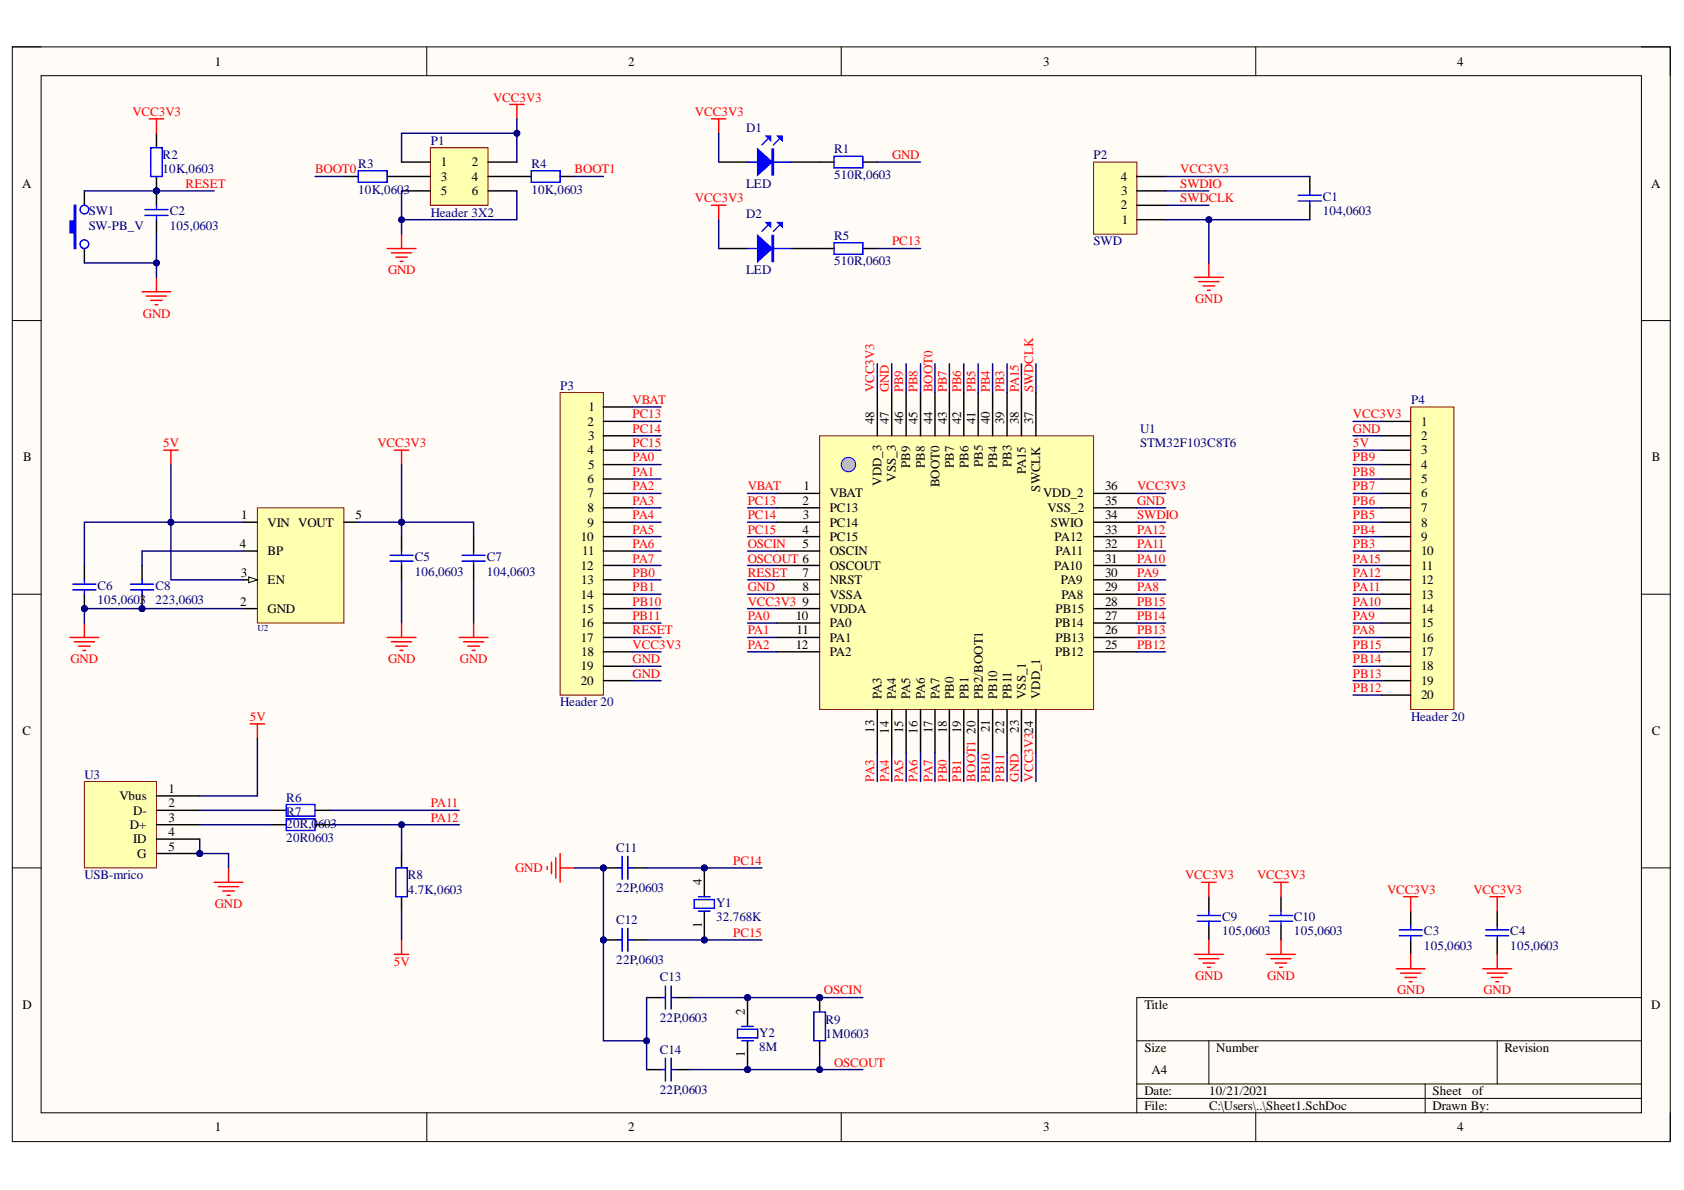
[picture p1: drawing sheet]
<svg xmlns="http://www.w3.org/2000/svg" width="297mm" height="210mm" viewBox="0 0 297 210" stroke-linecap="round" stroke-linejoin="round" font-family="sans-serif">
<defs><g id="words">
<g font-size="2.3">
<text x="37.9" y="11.6">1</text>
<text x="110.8" y="11.6">2</text>
<text x="184" y="11.6">3</text>
<text x="257" y="11.6">4</text>
<text x="77.7" y="29.3">1</text>
<text x="83.2" y="29.3">2</text>
<text x="3.9" y="33.1">A</text>
<text x="77.7" y="31.9">3</text>
<text x="77.7" y="34.4">5</text>
<text x="83.2" y="31.9">4</text>
<text x="83.2" y="34.4">6</text>
<text x="197.7" y="31.9">4</text>
<text x="197.8" y="34.4">3</text>
<text x="291.3" y="33.1">A</text>
<text x="197.7" y="36.9">2</text>
<text x="197.9" y="39.5">1</text>
<text x="103.6" y="75.1">2</text>
<text x="103.7" y="77.6">3</text>
<text x="103.8" y="72.5">1</text>
<text x="154.2" y="74.8" transform="rotate(-90 154.2 74.8)">48</text>
<text x="156.8" y="74.8" transform="rotate(-90 156.8 74.8)">47</text>
<text x="159.3" y="74.8" transform="rotate(-90 159.3 74.8)">46</text>
<text x="161.8" y="74.8" transform="rotate(-90 161.8 74.8)">45</text>
<text x="164.5" y="74.8" transform="rotate(-90 164.5 74.8)">44</text>
<text x="167" y="74.8" transform="rotate(-90 167 74.8)">43</text>
<text x="169.5" y="74.8" transform="rotate(-90 169.5 74.8)">42</text>
<text x="172.1" y="74.8" transform="rotate(-90 172.1 74.8)">41</text>
<text x="174.6" y="74.8" transform="rotate(-90 174.6 74.8)">40</text>
<text x="177.1" y="74.8" transform="rotate(-90 177.1 74.8)">39</text>
<text x="179.7" y="74.8" transform="rotate(-90 179.7 74.8)">38</text>
<text x="182.2" y="74.8" transform="rotate(-90 182.2 74.8)">37</text>
<text x="250.7" y="75.1">1</text>
<text x="250.7" y="77.6">2</text>
<text x="4.1" y="81.4">B</text>
<text x="103.6" y="80.1">4</text>
<text x="103.7" y="82.7">5</text>
<text x="160.6" y="82.5" transform="rotate(-90 160.6 82.5)">PB9</text>
<text x="163.1" y="82.5" transform="rotate(-90 163.1 82.5)">PB8</text>
<text x="168.3" y="82.5" transform="rotate(-90 168.3 82.5)">PB7</text>
<text x="170.8" y="82.5" transform="rotate(-90 170.8 82.5)">PB6</text>
<text x="173.3" y="82.4" transform="rotate(-90 173.3 82.4)">PB5</text>
<text x="175.9" y="82.5" transform="rotate(-90 175.9 82.5)">PB4</text>
<text x="178.4" y="82.4" transform="rotate(-90 178.4 82.4)">PB3</text>
<text x="181" y="83.7" transform="rotate(-90 181 83.7)">PA15</text>
<text x="250.7" y="80.1">3</text>
<text x="250.7" y="82.7">4</text>
<text x="291.4" y="81.4">B</text>
<text x="103.6" y="85.2">6</text>
<text x="103.6" y="87.7">7</text>
<text x="141.5" y="89">2</text>
<text x="141.7" y="86.5">1</text>
<text x="146.4" y="87.7">VBAT</text>
<text x="155.5" y="85.7" transform="rotate(-90 155.5 85.7)">VDD_3</text>
<text x="158" y="84.9" transform="rotate(-90 158 84.9)">VSS_3</text>
<text x="165.7" y="86" transform="rotate(-90 165.7 86)">BOOT0</text>
<text x="183.5" y="86.7" transform="rotate(-90 183.5 86.7)">SWCLK</text>
<text x="184" y="87.7">VDD_2</text>
<text x="194.9" y="89">35</text>
<text x="194.9" y="86.5">36</text>
<text x="250.7" y="85.2">5</text>
<text x="250.7" y="87.7">6</text>
<text x="42.6" y="91.5">1</text>
<text x="47.2" y="92.9">VIN VOUT</text>
<text x="62.7" y="91.5">5</text>
<text x="102.4" y="95.4">10</text>
<text x="103.6" y="90.3">8</text>
<text x="103.6" y="92.9">9</text>
<text x="141.5" y="94.2">4</text>
<text x="141.6" y="91.5">3</text>
<text x="146.4" y="90.3">PC13</text>
<text x="146.4" y="92.9">PC14</text>
<text x="146.4" y="95.4">PC15</text>
<text x="184.8" y="90.3">VSS_2</text>
<text x="185.4" y="92.9">SWIO</text>
<text x="186" y="95.4">PA12</text>
<text x="194.9" y="94.2">33</text>
<text x="194.9" y="91.5">34</text>
<text x="250.7" y="90.3">7</text>
<text x="250.7" y="92.9">8</text>
<text x="250.7" y="95.4">9</text>
<text x="42.3" y="96.7">4</text>
<text x="42.5" y="101.8">3</text>
<text x="47.2" y="98">BP</text>
<text x="102.4" y="100.5">12</text>
<text x="102.7" y="98">11</text>
<text x="141.5" y="96.7">5</text>
<text x="141.5" y="101.8">7</text>
<text x="146.4" y="98">OSCIN</text>
<text x="146.4" y="100.5">OSCOUT</text>
<text x="185.9" y="100.5">PA10</text>
<text x="186.2" y="98">PA11</text>
<text x="194.9" y="101.8">30</text>
<text x="194.9" y="99.2">31</text>
<text x="194.9" y="96.7">32</text>
<text x="250.7" y="98">10</text>
<text x="250.7" y="100.5">11</text>
<text x="42.4" y="106.8">2</text>
<text x="47.2" y="103">EN</text>
<text x="102.4" y="105.6">14</text>
<text x="102.5" y="103">13</text>
<text x="141.5" y="104.3">8</text>
<text x="141.5" y="106.8">9</text>
<text x="146.4" y="103">NRST</text>
<text x="146.4" y="105.6">VSSA</text>
<text x="187.1" y="103">PA9</text>
<text x="187.2" y="105.6">PA8</text>
<text x="194.9" y="106.8">28</text>
<text x="194.9" y="104.3">29</text>
<text x="250.7" y="103">12</text>
<text x="250.7" y="105.6">13</text>
<text x="47.2" y="108.1">GND</text>
<text x="102.4" y="110.6">16</text>
<text x="102.4" y="113.2">17</text>
<text x="102.5" y="108.1">15</text>
<text x="140.3" y="109.4">10</text>
<text x="140.5" y="111.9">11</text>
<text x="146.4" y="108.1">VDDA</text>
<text x="146.4" y="110.6">PA0</text>
<text x="146.4" y="113.2">PA1</text>
<text x="186.1" y="110.6">PB14</text>
<text x="186.2" y="113.2">PB13</text>
<text x="186.2" y="108.1">PB15</text>
<text x="194.9" y="111.9">26</text>
<text x="194.9" y="109.4">27</text>
<text x="250.7" y="108.1">14</text>
<text x="250.7" y="110.6">15</text>
<text x="250.7" y="113.2">16</text>
<text x="102.4" y="118.3">19</text>
<text x="102.5" y="115.7">18</text>
<text x="140.3" y="114.4">12</text>
<text x="146.4" y="115.7">PA2</text>
<text x="186.1" y="115.7">PB12</text>
<text x="194.9" y="114.4">25</text>
<text x="250.7" y="115.7">17</text>
<text x="250.7" y="118.3">18</text>
<text x="102.4" y="120.8">20</text>
<text x="155.5" y="123.3" transform="rotate(-90 155.5 123.3)">PA3</text>
<text x="158" y="123.3" transform="rotate(-90 158 123.3)">PA4</text>
<text x="160.6" y="123.3" transform="rotate(-90 160.6 123.3)">PA5</text>
<text x="163.1" y="123.3" transform="rotate(-90 163.1 123.3)">PA6</text>
<text x="165.7" y="123.3" transform="rotate(-90 165.7 123.3)">PA7</text>
<text x="168.3" y="123.3" transform="rotate(-90 168.3 123.3)">PB0</text>
<text x="170.8" y="123.3" transform="rotate(-90 170.8 123.3)">PB1</text>
<text x="173.3" y="123.3" transform="rotate(-90 173.3 123.3)">PB2/BOOT1</text>
<text x="175.9" y="123.3" transform="rotate(-90 175.9 123.3)">PB10</text>
<text x="178.4" y="123.3" transform="rotate(-90 178.4 123.3)">PB11</text>
<text x="181" y="123.3" transform="rotate(-90 181 123.3)">VSS_1</text>
<text x="183.5" y="123.3" transform="rotate(-90 183.5 123.3)">VDD_1</text>
<text x="250.7" y="120.8">19</text>
<text x="250.7" y="123.3">20</text>
<text x="4" y="129.7">C</text>
<text x="154.2" y="129.2" transform="rotate(-90 154.2 129.2)">13</text>
<text x="156.8" y="129.4" transform="rotate(-90 156.8 129.4)">14</text>
<text x="159.3" y="129.3" transform="rotate(-90 159.3 129.3)">15</text>
<text x="161.8" y="129.4" transform="rotate(-90 161.8 129.4)">16</text>
<text x="164.5" y="129.3" transform="rotate(-90 164.5 129.3)">17</text>
<text x="167" y="129.3" transform="rotate(-90 167 129.3)">18</text>
<text x="169.5" y="129.3" transform="rotate(-90 169.5 129.3)">19</text>
<text x="172.1" y="129.4" transform="rotate(-90 172.1 129.4)">20</text>
<text x="174.6" y="129.2" transform="rotate(-90 174.6 129.2)">21</text>
<text x="177.1" y="129.4" transform="rotate(-90 177.1 129.4)">22</text>
<text x="179.7" y="129.2" transform="rotate(-90 179.7 129.2)">23</text>
<text x="291.4" y="129.7">C</text>
<text x="21.1" y="141.2">Vbus</text>
<text x="23.5" y="143.7">D-</text>
<text x="29.7" y="139.9">1</text>
<text x="29.7" y="142.4">2</text>
<text x="22.9" y="146.2">D+</text>
<text x="23.5" y="148.8">ID</text>
<text x="29.7" y="145">3</text>
<text x="29.7" y="147.5">4</text>
<text x="24.2" y="151.3">G</text>
<text x="29.7" y="150">5</text>
<text x="123.8" y="156.1" transform="rotate(-90 123.8 156.1)">4</text>
<text x="123.8" y="163.6" transform="rotate(-90 123.8 163.6)">1</text>
<text x="4" y="177.9">D</text>
<text x="131.4" y="179" transform="rotate(-90 131.4 179)">2</text>
<text x="201.9" y="177.9">Title</text>
<text x="291.3" y="177.9">D</text>
<text x="201.9" y="185.6">Size</text>
<text x="214.5" y="185.6">Number</text>
<text x="265.4" y="185.6">Revision</text>
<text x="131.4" y="186.5" transform="rotate(-90 131.4 186.5)">1</text>
<text x="203.1" y="189.4">A4</text>
<text x="201.9" y="193.2">Date:</text>
<text x="201.9" y="195.8">File:</text>
<text x="213.3" y="193.2">10/21/2021</text>
<text x="213.3" y="195.8">C:\Users\..\Sheet1.SchDoc</text>
<text x="252.7" y="193.2">Sheet</text>
<text x="252.7" y="195.8">Drawn By:</text>
<text x="259.7" y="193.2">of</text>
<text x="37.9" y="199.6">1</text>
<text x="110.8" y="199.6">2</text>
<text x="184" y="199.6">3</text>
<text x="257" y="199.6">4</text>
</g>
<g font-size="2.3" fill="#f00">
<text x="87" y="17.9">VCC3V3</text>
<text x="23.3" y="20.5">VCC3V3</text>
<text x="122.6" y="20.5">VCC3V3</text>
<text x="157.4" y="28.1">GND</text>
<text x="32.7" y="33.1">RESET</text>
<text x="55.6" y="30.6">BOOT0</text>
<text x="101.3" y="30.6">BOOT1</text>
<text x="122.6" y="35.7">VCC3V3</text>
<text x="208.2" y="30.6">VCC3V3</text>
<text x="208.2" y="33.1">SWDIO</text>
<text x="208.2" y="35.7">SWDCLK</text>
<text x="157.4" y="43.3">PC13</text>
<text x="68.4" y="48.3">GND</text>
<text x="210.8" y="53.5">GND</text>
<text x="25.2" y="56">GND</text>
<text x="111.6" y="71.3">VBAT</text>
<text x="154.2" y="69.2" transform="rotate(-90 154.2 69.2)">VCC3V3</text>
<text x="156.8" y="69.2" transform="rotate(-90 156.8 69.2)">GND</text>
<text x="159.3" y="69.2" transform="rotate(-90 159.3 69.2)">PB9</text>
<text x="161.8" y="69.2" transform="rotate(-90 161.8 69.2)">PB8</text>
<text x="164.5" y="69.2" transform="rotate(-90 164.5 69.2)">BOOT0</text>
<text x="167" y="69.2" transform="rotate(-90 167 69.2)">PB7</text>
<text x="169.5" y="69.2" transform="rotate(-90 169.5 69.2)">PB6</text>
<text x="172.1" y="69.2" transform="rotate(-90 172.1 69.2)">PB5</text>
<text x="174.6" y="69.2" transform="rotate(-90 174.6 69.2)">PB4</text>
<text x="177.1" y="69.2" transform="rotate(-90 177.1 69.2)">PB3</text>
<text x="179.7" y="69.2" transform="rotate(-90 179.7 69.2)">PA15</text>
<text x="182.2" y="69.2" transform="rotate(-90 182.2 69.2)">SWDCLK</text>
<text x="111.6" y="73.8">PC13</text>
<text x="111.6" y="76.3">PC14</text>
<text x="238.7" y="73.8">VCC3V3</text>
<text x="238.7" y="76.3">GND</text>
<text x="28.8" y="78.9">5V</text>
<text x="66.6" y="78.9">VCC3V3</text>
<text x="111.6" y="78.9">PC15</text>
<text x="111.6" y="81.4">PA0</text>
<text x="111.6" y="83.9">PA1</text>
<text x="238.7" y="78.9">5V</text>
<text x="238.7" y="83.9">PB8</text>
<text x="238.7" y="81.4">PB9</text>
<text x="111.6" y="86.5">PA2</text>
<text x="111.6" y="89">PA3</text>
<text x="131.9" y="89">PC13</text>
<text x="131.9" y="86.5">VBAT</text>
<text x="200.6" y="86.5">VCC3V3</text>
<text x="200.6" y="89">GND</text>
<text x="238.7" y="89">PB6</text>
<text x="238.7" y="86.5">PB7</text>
<text x="111.6" y="91.5">PA4</text>
<text x="111.6" y="94.2">PA5</text>
<text x="131.9" y="91.5">PC14</text>
<text x="131.9" y="94.2">PC15</text>
<text x="200.6" y="91.5">SWDIO</text>
<text x="200.6" y="94.2">PA12</text>
<text x="238.7" y="94.2">PB4</text>
<text x="238.7" y="91.5">PB5</text>
<text x="111.6" y="96.7">PA6</text>
<text x="111.6" y="99.2">PA7</text>
<text x="111.6" y="101.8">PB0</text>
<text x="131.9" y="101.8">RESET</text>
<text x="131.9" y="99.2">OSCOUT 6</text>
<text x="131.9" y="96.7">OSCIN</text>
<text x="200.6" y="101.8">PA9</text>
<text x="200.6" y="99.2">PA10</text>
<text x="200.6" y="96.7">PA11</text>
<text x="238.7" y="96.7">PB3</text>
<text x="238.7" y="101.8">PA12</text>
<text x="238.7" y="99.2">PA15</text>
<text x="111.6" y="104.3">PB1</text>
<text x="111.6" y="106.8">PB10</text>
<text x="131.9" y="106.8">VCC3V3</text>
<text x="131.9" y="104.3">GND</text>
<text x="200.6" y="104.3">PA8</text>
<text x="200.6" y="106.8">PB15</text>
<text x="238.7" y="106.8">PA10</text>
<text x="238.7" y="104.3">PA11</text>
<text x="111.6" y="109.4">PB11</text>
<text x="111.6" y="111.9">RESET</text>
<text x="131.9" y="109.4">PA0</text>
<text x="131.9" y="111.9">PA1</text>
<text x="200.6" y="111.9">PB13</text>
<text x="200.6" y="109.4">PB14</text>
<text x="238.7" y="111.9">PA8</text>
<text x="238.7" y="109.4">PA9</text>
<text x="12.4" y="117">GND</text>
<text x="68.4" y="117">GND</text>
<text x="81.1" y="117">GND</text>
<text x="111.6" y="114.4">VCC3V3</text>
<text x="111.6" y="117">GND</text>
<text x="111.6" y="119.5">GND</text>
<text x="131.9" y="114.4">PA2</text>
<text x="200.6" y="114.4">PB12</text>
<text x="238.7" y="119.5">PB13</text>
<text x="238.7" y="117">PB14</text>
<text x="238.7" y="114.4">PB15</text>
<text x="238.7" y="122.1">PB12</text>
<text x="44.1" y="127.1">5V</text>
<text x="154.2" y="137.9" transform="rotate(-90 154.2 137.9)">PA3</text>
<text x="156.8" y="137.9" transform="rotate(-90 156.8 137.9)">PA4</text>
<text x="159.3" y="137.9" transform="rotate(-90 159.3 137.9)">PA5</text>
<text x="161.8" y="137.9" transform="rotate(-90 161.8 137.9)">PA6</text>
<text x="164.5" y="137.9" transform="rotate(-90 164.5 137.9)">PA7</text>
<text x="167" y="137.9" transform="rotate(-90 167 137.9)">PB0</text>
<text x="169.5" y="137.9" transform="rotate(-90 169.5 137.9)">PB1</text>
<text x="172.1" y="137.9" transform="rotate(-90 172.1 137.9)">BOOT1</text>
<text x="174.6" y="137.9" transform="rotate(-90 174.6 137.9)">PB10</text>
<text x="177.1" y="137.9" transform="rotate(-90 177.1 137.9)">PB11</text>
<text x="179.7" y="137.9" transform="rotate(-90 179.7 137.9)">GND</text>
<text x="182.2" y="137.9" transform="rotate(-90 182.2 137.9)">VCC3V324</text>
<text x="76" y="142.4">PA11</text>
<text x="76" y="145">PA12</text>
<text x="90.9" y="153.8">GND</text>
<text x="129.4" y="152.6">PC14</text>
<text x="209" y="155.1">VCC3V3</text>
<text x="221.7" y="155.1">VCC3V3</text>
<text x="37.9" y="160.2">GND</text>
<text x="244.7" y="157.6">VCC3V3</text>
<text x="259.9" y="157.6">VCC3V3</text>
<text x="129.4" y="165.3">PC15</text>
<text x="69.5" y="170.3">5V</text>
<text x="210.8" y="172.9">GND</text>
<text x="223.5" y="172.9">GND</text>
<text x="145.3" y="175.4">OSCIN</text>
<text x="246.4" y="175.4">GND</text>
<text x="261.7" y="175.4">GND</text>
<text x="147.1" y="188.2">OSCOUT</text>
</g>
<g font-size="2.3" fill="#000080">
<text x="131.6" y="23.2">D1</text>
<text x="28.7" y="28.1">R2</text>
<text x="63.2" y="29.6">R3</text>
<text x="76" y="25.5">P1</text>
<text x="93.7" y="29.6">R4</text>
<text x="147.1" y="27">R1</text>
<text x="192.9" y="28.1">P2</text>
<text x="28.7" y="30.6">10K,0603</text>
<text x="63.2" y="34.1">10K,060</text>
<text x="71.2" y="34.1">3</text>
<text x="93.7" y="34.1">10K,0603</text>
<text x="131.6" y="33.1">LED</text>
<text x="147.1" y="31.6">510R,0603</text>
<text x="233.3" y="35.4">C1</text>
<text x="15.7" y="38">SW1</text>
<text x="15.7" y="40.5">SW-PB_V</text>
<text x="29.9" y="38">C2</text>
<text x="29.9" y="40.5">105,0603</text>
<text x="76" y="38.2">Header 3X2</text>
<text x="131.6" y="38.5">D2</text>
<text x="233.3" y="38">104,0603</text>
<text x="147.1" y="42.3">R5</text>
<text x="147.1" y="46.8">510R,0603</text>
<text x="192.9" y="43.3">SWD</text>
<text x="131.6" y="48.3">LED</text>
<text x="98.8" y="68.7">P3</text>
<text x="248.9" y="71.3">P4</text>
<text x="201.1" y="76.3">U1</text>
<text x="201.1" y="78.9">STM32F103C8T6</text>
<text x="73.2" y="99">C5</text>
<text x="73.2" y="101.5">106,0603</text>
<text x="85.9" y="99">C7</text>
<text x="85.9" y="101.5">104,0603</text>
<text x="17.2" y="104.1">C6</text>
<text x="17.2" y="106.6">105,0603</text>
<text x="27.4" y="104.1">C8</text>
<text x="27.4" y="106.6">223,0603</text>
<text x="98.8" y="124.6">Header 20</text>
<text x="248.9" y="127.1">Header 20</text>
<text x="14.9" y="137.4">U3</text>
<text x="50.5" y="141.4">R6</text>
<text x="50.5" y="144">R7</text>
<text x="50.5" y="146">20R,0</text>
<text x="50.5" y="148.5">20R0603</text>
<text x="56.1" y="146">603</text>
<text x="14.9" y="155.1">USB-mrico</text>
<text x="71.9" y="155.1">R8</text>
<text x="108.7" y="150.3">C11</text>
<text x="71.9" y="157.6">4.7K,0603</text>
<text x="108.7" y="157.4">22P,0603</text>
<text x="126.3" y="159.9">Y1</text>
<text x="108.7" y="163">C12</text>
<text x="126.3" y="162.5">32.768K</text>
<text x="215.6" y="162.5">C9</text>
<text x="215.6" y="165">105,0603</text>
<text x="228.2" y="162.5">C10</text>
<text x="228.2" y="165">105,0603</text>
<text x="251.2" y="165">C3</text>
<text x="251.2" y="167.5">105,0603</text>
<text x="266.4" y="165">C4</text>
<text x="266.4" y="167.5">105,0603</text>
<text x="108.7" y="170.1">22P,0603</text>
<text x="116.4" y="173.1">C13</text>
<text x="116.4" y="180.3">22P,0603</text>
<text x="116.4" y="185.9">C14</text>
<text x="133.9" y="182.8">Y2</text>
<text x="133.9" y="185.4">8M</text>
<text x="145.6" y="180.6">R9</text>
<text x="145.6" y="183.1">1M0603</text>
<text x="116.4" y="193">22P,0603</text>
</g>
<text font-size="1.6" fill="#000080" x="45.4" y="111.3">U2</text>
</g></defs>
<path d="M2.2 8.3h292.4v193.1h-292.4z" fill-rule="evenodd" fill="#fffcf8"/>
<path d="M2.2 8.3h292.4v193.1h-292.4z" fill="none" stroke="#000" stroke-width=".18"/>
<path d="M7.3 13.4h282.2v182.9h-282.2z" fill-rule="evenodd" fill="#fffcf8"/>
<g fill="none" stroke="#000" stroke-width=".18">
<path d="M2.2 8.3h5.1M7.3 13.4h282.2v182.9h-282.2zM75.3 8.3v5M148.4 8.3v5M221.5 8.3v5.1M289.5 8.3h5.1v5.1M2.2 56.5h5.1M289.5 56.5h5.1M2.2 104.8h5.1M289.5 104.8h5.1M2.2 153.1h5.1M289.5 153.1h5.1"/>
<path d="M289.5 176h-89v20.3M75.3 196.3v5.1M148.4 196.3v5.1M200.5 183.6h89M200.5 191.2h89M200.5 193.7h89M213.2 183.6v7.6M221.5 196.3v5.1M251.4 191.2v5.1M264.1 183.6v7.6M294.6 196.3v5.1"/>
</g>
<path d="M144.6 76.9h48.3v48.2h-48.3z" fill-rule="evenodd" fill="#ffffb0"/>
<path d="M144.6 76.9h48.3v48.2h-48.3z" fill="none" stroke="#800000" stroke-width=".18"/>
<g fill="none" stroke="#000" stroke-width=".25">
<path d="M154.7 69.2v7.7M157.3 69.2v7.7M159.8 69.2v7.7M162.4 69.2v7.7M164.9 69.2v7.7M167.5 69.2v7.7M170 69.2v7.7M172.5 69.2v7.7M175.1 69.2v7.7M177.6 69.2v7.7M180.2 69.2v7.7M182.7 69.2v7.7"/>
<path d="M136.9 87h7.7M136.9 89.6h7.7M136.9 92.1h7.7M136.9 94.7h7.7M136.9 97.2h7.7M136.9 99.7h7.7M192.9 87h7.6M192.9 89.6h7.6M192.9 92.1h7.6M192.9 97.2h7.6M192.9 99.7h7.6M192.9 94.7h7.6"/>
<path d="M136.9 102.3h7.7M136.9 104.8h7.7M136.9 107.4h7.7M136.9 109.9h7.7M136.9 112.4h7.7M136.9 115h7.7M192.9 102.3h7.6M192.9 104.8h7.6M192.9 109.9h7.6M192.9 112.4h7.6M192.9 115h7.6M192.9 107.4h7.6"/>
<path d="M154.7 125.1v7.7M157.3 125.1v7.7M159.8 125.1v7.7M162.4 125.1v7.7M164.9 125.1v7.7M167.5 125.1v7.7M170 125.1v7.7M172.5 125.1v7.7M175.1 125.1v7.7M177.6 125.1v7.7M180.2 125.1v7.7M182.7 125.1v7.7"/>
</g>
<circle cx="149.7" cy="81.9" r="1.27" fill="#c0c0c0"/>
<circle cx="149.7" cy="81.9" r="1.27" fill="none" stroke="#00f" stroke-width=".18"/>
<path d="M98.8 69.2h7.6v53.4h-7.6z" fill-rule="evenodd" fill="#ffffb0"/>
<path d="M98.8 69.2h7.6v53.4h-7.6z" fill="none" stroke="#800000" stroke-width=".18"/>
<g fill="none" stroke="#000" stroke-width=".25">
<path d="M106.4 71.8h5.1M106.4 74.3h5.1M106.4 76.9h5.1M106.4 79.4h5.1M106.4 81.9h5.1M106.4 84.5h5.1M106.4 87h5.1M106.4 89.6h5.1M106.4 92.1h5.1M106.4 94.7h5.1M106.4 97.2h5.1M106.4 99.7h5.1"/>
<path d="M106.4 102.3h5.1M106.4 104.8h5.1M106.4 107.4h5.1M106.4 109.9h5.1M106.4 112.4h5.1M106.4 115h5.1M106.4 117.5h5.1M106.4 120.1h5.1"/>
</g>
<path d="M75.9 26h10.2v10.2h-10.2z" fill-rule="evenodd" fill="#ffffb0"/>
<path d="M75.9 26h10.2v10.2h-10.2z" fill="none" stroke="#800000" stroke-width=".18"/>
<path d="M60.7 31.1h2.5M68.3 31.1h7.6M70.8 28.6h5.1M70.8 33.7h5.1M86.1 28.6h5.1M86.1 31.1h7.6M86.1 33.7h5.1M98.8 31.1h2.5" fill="none" stroke="#000" stroke-width=".25"/>
<path d="M63.2 30.1h5.1v2h-5.1zM93.7 30.1h5.1v2h-5.1z" fill="none" stroke="#00f" stroke-width=".25"/>
<circle cx="27.6" cy="33.7" r=".51" fill="#000080"/>
<circle cx="27.6" cy="33.7" r=".51" fill="none" stroke="#000080" stroke-width=".18"/>
<path d="M27.6 23.5v2.5M27.6 31.1v2.6" fill="none" stroke="#000" stroke-width=".25"/>
<circle cx="27.6" cy="33.7" r=".51" fill="#000080"/>
<circle cx="27.6" cy="33.7" r=".51" fill="none" stroke="#000080" stroke-width=".18"/>
<path d="M26.6 26h2v5.1h-2z" fill="none" stroke="#00f" stroke-width=".25"/>
<circle cx="27.6" cy="33.7" r=".51" fill="#000080"/>
<circle cx="27.6" cy="33.7" r=".51" fill="none" stroke="#000080" stroke-width=".18"/>
<path d="M27.6 33.7v2.5M27.6 38.8v2.5" fill="none" stroke="#000" stroke-width=".25"/>
<circle cx="27.6" cy="33.7" r=".51" fill="#000080"/>
<circle cx="27.6" cy="33.7" r=".51" fill="none" stroke="#000080" stroke-width=".18"/>
<path d="M25.6 37h4M25.6 38h4M27.6 36.2v.8M27.6 38v.8" fill="none" stroke="#00f" stroke-width=".25"/>
<path d="M14.9 33.7v2.5M14.9 43.8v2.6" fill="none" stroke="#000" stroke-width=".25"/>
<path d="M13.1 36.2h.3v7.6h-.3v-2.8h-.8v-2h.8z" fill-rule="evenodd" fill="#00f"/>
<g fill="none" stroke="#00f" stroke-width=".25">
<path d="M13.1 36.2h.3v7.6h-.3v-2.8h-.8v-2h.8z"/>
<circle cx="14.9" cy="37" r=".76"/>
<circle cx="14.9" cy="43.1" r=".76"/>
</g>
<circle cx="35.2" cy="150.6" r=".51" fill="#000080"/>
<circle cx="35.2" cy="150.6" r=".51" fill="none" stroke="#000080" stroke-width=".18"/>
<path d="M14.9 137.8h12.7v15.3h-12.7z" fill-rule="evenodd" fill="#ffffb0"/>
<path d="M14.9 137.8h12.7v15.3h-12.7z" fill="none" stroke="#800000" stroke-width=".18"/>
<path d="M27.6 140.4h7.6M27.6 142.9h7.6M27.6 145.5h7.6M27.6 148h7.6M27.6 150.5h7.6" fill="none" stroke="#000" stroke-width=".25"/>
<circle cx="35.2" cy="150.6" r=".51" fill="#000080"/>
<circle cx="35.2" cy="150.6" r=".51" fill="none" stroke="#000080" stroke-width=".18"/>
<path d="M45.4 89.6h15.3v20.3h-15.3z" fill-rule="evenodd" fill="#ffffb0"/>
<path d="M45.4 89.6h15.3v20.3h-15.3z" fill="none" stroke="#800000" stroke-width=".18"/>
<path d="M42.9 92.1h2.5M42.9 107.4h2.5M42.9 102.3h2.5" fill="none" stroke="#000" stroke-width=".25"/>
<path d="M43.9 101.8l1.5 .5-1.5 .5z" fill="#f8fcff"/>
<path d="M43.9 101.8l1.5 .5-1.5 .5z" fill="none" stroke="#000" stroke-width=".18"/>
<path d="M42.9 97.2h2.5M60.7 92.1h2.5" fill="none" stroke="#000" stroke-width=".25"/>
<circle cx="14.9" cy="107.4" r=".51" fill="#000080"/>
<circle cx="14.9" cy="107.4" r=".51" fill="none" stroke="#000080" stroke-width=".18"/>
<path d="M14.9 104.8v2.6" fill="none" stroke="#000" stroke-width=".25"/>
<circle cx="14.9" cy="107.4" r=".51" fill="#000080"/>
<circle cx="14.9" cy="107.4" r=".51" fill="none" stroke="#000080" stroke-width=".18"/>
<path d="M14.9 99.7v2.6" fill="none" stroke="#000" stroke-width=".25"/>
<path d="M12.8 103h4.1M12.8 104.1h4.1M14.9 102.3v.7M14.9 104.1v.7" fill="none" stroke="#00f" stroke-width=".25"/>
<circle cx="25.1" cy="107.4" r=".51" fill="#000080"/>
<circle cx="25.1" cy="107.4" r=".51" fill="none" stroke="#000080" stroke-width=".18"/>
<path d="M25.1 104.8v2.6" fill="none" stroke="#000" stroke-width=".25"/>
<circle cx="25.1" cy="107.4" r=".51" fill="#000080"/>
<circle cx="25.1" cy="107.4" r=".51" fill="none" stroke="#000080" stroke-width=".18"/>
<path d="M25.1 99.7v2.6M70.8 94.7v2.5M70.8 99.7v2.6M83.5 94.7v2.5M83.5 99.7v2.6M47.9 142.9h2.6M47.9 145.5h2.6M55.6 142.9h2.5M55.6 145.5h2.5M70.8 150.5v2.6M70.8 158.2v2.5" fill="none" stroke="#000" stroke-width=".25"/>
<g fill="none" stroke="#00f" stroke-width=".25">
<path d="M68.8 99h4.1M68.8 98h4.1M70.8 97.2v.8M70.8 99v.7M81.5 99h4.1M81.5 98h4.1M83.5 97.2v.8M83.5 99v.7M23 103h4.1M23 104.1h4.1M25.1 102.3v.7M25.1 104.1v.7"/>
<path d="M50.5 141.9h5.1v2h-5.1zM50.5 144.5h5.1v2h-5.1zM69.8 153.1h2v5.1h-2z"/>
</g>
<circle cx="124.2" cy="165.8" r=".51" fill="#000080"/>
<circle cx="124.2" cy="165.8" r=".51" fill="none" stroke="#000080" stroke-width=".18"/>
<circle cx="124.2" cy="153.1" r=".51" fill="#000080"/>
<circle cx="124.2" cy="153.1" r=".51" fill="none" stroke="#000080" stroke-width=".18"/>
<path d="M124.2 160.7v5.1" fill="none" stroke="#000" stroke-width=".25"/>
<circle cx="124.2" cy="165.8" r=".51" fill="#000080"/>
<circle cx="124.2" cy="165.8" r=".51" fill="none" stroke="#000080" stroke-width=".18"/>
<path d="M124.2 153.1v5.1" fill="none" stroke="#000" stroke-width=".25"/>
<circle cx="124.2" cy="153.1" r=".51" fill="#000080"/>
<circle cx="124.2" cy="153.1" r=".51" fill="none" stroke="#000080" stroke-width=".18"/>
<path d="M122.5 158.7h3.5v1.5h-3.5zM123.2 158.2h2M123.2 160.7h2" fill="none" stroke="#00f" stroke-width=".25"/>
<circle cx="131.9" cy="188.7" r=".51" fill="#000080"/>
<circle cx="131.9" cy="188.7" r=".51" fill="none" stroke="#000080" stroke-width=".18"/>
<circle cx="131.9" cy="176" r=".51" fill="#000080"/>
<circle cx="131.9" cy="176" r=".51" fill="none" stroke="#000080" stroke-width=".18"/>
<path d="M131.9 183.6v5.1" fill="none" stroke="#000" stroke-width=".25"/>
<circle cx="131.9" cy="188.7" r=".51" fill="#000080"/>
<circle cx="131.9" cy="188.7" r=".51" fill="none" stroke="#000080" stroke-width=".18"/>
<path d="M131.9 176v5" fill="none" stroke="#000" stroke-width=".25"/>
<circle cx="131.9" cy="176" r=".51" fill="#000080"/>
<circle cx="131.9" cy="176" r=".51" fill="none" stroke="#000080" stroke-width=".18"/>
<path d="M130.1 181.6h3.5v1.5h-3.5zM130.8 181h2.1M130.8 183.6h2.1" fill="none" stroke="#00f" stroke-width=".25"/>
<circle cx="106.4" cy="153.1" r=".51" fill="#000080"/>
<circle cx="106.4" cy="153.1" r=".51" fill="none" stroke="#000080" stroke-width=".18"/>
<path d="M106.4 153.1h2.6M111.5 153.1h2.6" fill="none" stroke="#000" stroke-width=".25"/>
<circle cx="106.4" cy="153.1" r=".51" fill="#000080"/>
<circle cx="106.4" cy="153.1" r=".51" fill="none" stroke="#000080" stroke-width=".18"/>
<path d="M109 153.1h.7M109.7 151.1v4M110.8 151.1v4M110.8 153.1h.7" fill="none" stroke="#00f" stroke-width=".25"/>
<circle cx="106.4" cy="165.8" r=".51" fill="#000080"/>
<circle cx="106.4" cy="165.8" r=".51" fill="none" stroke="#000080" stroke-width=".18"/>
<path d="M106.4 165.8h2.6M111.5 165.8h2.6" fill="none" stroke="#000" stroke-width=".25"/>
<circle cx="106.4" cy="165.8" r=".51" fill="#000080"/>
<circle cx="106.4" cy="165.8" r=".51" fill="none" stroke="#000080" stroke-width=".18"/>
<path d="M109 165.8h.7M109.7 163.8v4M110.8 163.8v4M110.8 165.8h.7M116.6 176h.8M117.4 173.9v4.1M118.4 173.9v4.1M118.4 176h.7M116.6 188.7h.8M117.4 186.6v4.1M118.4 186.6v4.1M118.4 188.7h.7" fill="none" stroke="#00f" stroke-width=".25"/>
<path d="M114.1 176h2.5M119.1 176h2.6M114.1 188.7h2.5M119.1 188.7h2.6" fill="none" stroke="#000" stroke-width=".25"/>
<circle cx="144.6" cy="176" r=".51" fill="#000080"/>
<circle cx="144.6" cy="176" r=".51" fill="none" stroke="#000080" stroke-width=".18"/>
<path d="M144.6 176v2.5" fill="none" stroke="#000" stroke-width=".25"/>
<circle cx="144.6" cy="176" r=".51" fill="#000080"/>
<circle cx="144.6" cy="176" r=".51" fill="none" stroke="#000080" stroke-width=".18"/>
<path d="M213.2 158.2v2.5M226 158.2v2.5M213.2 163.3v2.5M226 163.3v2.5M144.6 183.6v2.5" fill="none" stroke="#000" stroke-width=".25"/>
<path d="M143.6 178.5h2v5.1h-2zM211.2 161.5h4.1M211.2 162.5h4.1M213.2 160.7v.8M213.2 162.5v.8M223.9 161.5h4.1M223.9 162.5h4.1M226 160.7v.8M226 162.5v.8" fill="none" stroke="#00f" stroke-width=".25"/>
<path d="M248.8 71.8h7.7v53.3h-7.7z" fill-rule="evenodd" fill="#ffffb0"/>
<path d="M248.8 71.8h7.7v53.3h-7.7z" fill="none" stroke="#800000" stroke-width=".18"/>
<g fill="none" stroke="#000" stroke-width=".25">
<path d="M243.7 74.3h5.1M243.7 76.9h5.1M243.7 79.4h5.1M243.7 81.9h5.1M243.7 84.5h5.1M243.7 87h5.1M243.7 89.6h5.1M243.7 92.1h5.1M243.7 94.7h5.1M243.7 97.2h5.1M243.7 99.7h5.1M243.7 102.3h5.1"/>
<path d="M243.7 104.8h5.1M243.7 107.4h5.1M243.7 109.9h5.1M243.7 112.4h5.1M243.7 115h5.1M243.7 117.5h5.1M243.7 120.1h5.1M243.7 122.6h5.1M248.8 160.7v2.6M248.8 165.8v2.5M264.1 160.7v2.6M264.1 165.8v2.5"/>
</g>
<path d="M246.8 164h4.1M246.8 165h4.1M248.8 163.3v.7M248.8 165v.8M262.1 164h4M262.1 165h4M264.1 163.3v.7M264.1 165v.8" fill="none" stroke="#00f" stroke-width=".25"/>
<path d="M192.9 28.6h7.6v12.7h-7.6z" fill-rule="evenodd" fill="#ffffb0"/>
<path d="M192.9 28.6h7.6v12.7h-7.6z" fill="none" stroke="#800000" stroke-width=".18"/>
<path d="M126.8 28.6h5.1M139.5 28.6h5.1M200.5 38.8h5.1M200.5 36.2h5.1M200.5 33.7h5.1M200.5 31.1h5.1M231 31.1v2.6M231 36.2v2.6" fill="none" stroke="#000" stroke-width=".25"/>
<path d="M131.9 28.6h7.6M135.4 24.5l-1 1M137.5 24.5l-1.1 1M229 34.4h4.1M229 35.5h4.1M231 33.7v.7M231 35.5v.7" fill="none" stroke="#00f" stroke-width=".25"/>
<path d="M133.6 26.3l2.6 2.3-2.6 2.3z" fill="#00f"/>
<path d="M133.6 26.3l2.6 2.3-2.6 2.3zM136.2 26.3h.2v4.6h-.2zM136.3 26.3v4.6" fill="none" stroke="#00f" stroke-width=".25"/>
<path d="M137.2 24h.8v.8z" fill="#00f"/>
<path d="M137.2 24h.8v.8z" fill="none" stroke="#00f" stroke-width=".25"/>
<path d="M135.2 24h.7v.8z" fill="#00f"/>
<path d="M135.2 24h.7v.8zM135.4 39.8l-1 1M137.5 39.8l-1.1 1M131.9 43.8h7.6" fill="none" stroke="#00f" stroke-width=".25"/>
<path d="M126.8 43.8h5.1M139.5 43.8h5.1" fill="none" stroke="#000" stroke-width=".25"/>
<path d="M133.6 41.5l2.6 2.3-2.6 2.3z" fill="#00f"/>
<path d="M133.6 41.5l2.6 2.3-2.6 2.3zM136.2 41.5h.2v4.6h-.2zM136.3 41.5v4.6" fill="none" stroke="#00f" stroke-width=".25"/>
<path d="M137.2 39.3h.8v.7z" fill="#00f"/>
<path d="M137.2 39.3h.8v.7z" fill="none" stroke="#00f" stroke-width=".25"/>
<path d="M135.2 39.3h.7v.7z" fill="#00f"/>
<path d="M135.2 39.3h.7v.7zM147.1 27.6h5.1v2h-5.1zM147.1 42.8h5.1v2.1h-5.1z" fill="none" stroke="#00f" stroke-width=".25"/>
<path d="M144.6 28.6h2.5M152.2 28.6h2.5M144.6 43.8h2.5M152.2 43.8h2.5" fill="none" stroke="#000" stroke-width=".25"/>
<g fill="none" stroke="#f00" stroke-width=".25">
<path d="M89.9 18.4h2.5M91.2 18.4v2.6M26.3 21h2.6M27.6 21v2.5M125.5 21h2.5M125.5 36.2h2.5M126.8 21v2.5M126.8 36.2v2.6M25.1 51.5h5M25.8 52.2h3.6M26.6 53h2M27.3 53.7h.6"/>
<path d="M27.6 48.9v2.6M68.3 43.8h5.1M69 44.6h3.6M69.8 45.4h2M70.6 46.1h.5M70.8 41.3v2.5M210.7 48.9h5.1M211.5 49.7h3.5M212.2 50.4h2.1M213 51.2h.5M213.2 46.4v2.5M28.9 79.4h2.5"/>
<path d="M30.1 79.4v2.5M69.6 79.4h2.5M70.8 79.4v2.5M12.3 112.4h5.1M13.1 113.2h3.6M13.9 114h2M14.6 114.7h.5M14.9 109.9v2.5M68.3 112.4h5.1M69 113.2h3.6M69.8 114h2M70.6 114.7h.5"/>
<path d="M70.8 109.9v2.5M81 112.4h5.1M81.8 113.2h3.5M82.5 114h2.1M83.3 114.7h.5M83.5 109.9v2.5M44.1 127.7h2.6M45.4 127.7v2.5M37.8 155.6h5.1M38.5 156.4h3.6M39.3 157.2h2M40.1 157.9h.5"/>
<path d="M40.3 153.1v2.5M96.5 152.8v.5M97.3 152.1v2M98 151.3v3.6M98.8 150.5v5.1M98.8 153.1h2.5M212 155.6h2.5M213.2 155.6v2.6M224.7 155.6h2.5M226 155.6v2.6M247.6 158.2h2.5M248.8 158.2v2.5"/>
<path d="M262.8 158.2h2.6M264.1 158.2v2.5M69.6 168.3h2.5M70.8 165.8v2.5M210.7 168.3h5.1M211.5 169.1h3.5M212.2 169.9h2.1M213 170.6h.5M213.2 165.8v2.5M223.4 168.3h5.1M224.2 169.1h3.5M224.9 169.9h2.1"/>
<path d="M225.7 170.6h.5M226 165.8v2.5M246.3 170.9h5.1M247.1 171.6h3.5M247.8 172.4h2M248.6 173.2h.5M248.8 168.3v2.6M261.5 170.9h5.1M262.3 171.6h3.6M263.1 172.4h2M263.8 173.2h.5M264.1 168.3v2.6"/>
</g>
<path d="M14.9 33.7h12.7" fill="none" stroke="#000080" stroke-width=".25"/>
<circle cx="27.6" cy="33.7" r=".51" fill="#000080"/>
<circle cx="27.6" cy="33.7" r=".51" fill="none" stroke="#000080" stroke-width=".18"/>
<path d="M27.6 41.3v5.1h-12.7" fill="none" stroke="#000080" stroke-width=".25"/>
<circle cx="27.6" cy="46.4" r=".51" fill="#000080"/>
<circle cx="27.6" cy="46.4" r=".51" fill="none" stroke="#000080" stroke-width=".18"/>
<path d="M27.6 46.4v2.5" fill="none" stroke="#000080" stroke-width=".25"/>
<circle cx="27.6" cy="46.4" r=".51" fill="#000080"/>
<circle cx="27.6" cy="46.4" r=".51" fill="none" stroke="#000080" stroke-width=".18"/>
<path d="M27.6 33.7h10.2" fill="none" stroke="#000080" stroke-width=".25"/>
<circle cx="27.6" cy="33.7" r=".51" fill="#000080"/>
<circle cx="27.6" cy="33.7" r=".51" fill="none" stroke="#000080" stroke-width=".18"/>
<path d="M70.8 33.7v7.6" fill="none" stroke="#000080" stroke-width=".25"/>
<circle cx="70.8" cy="38.8" r=".51" fill="#000080"/>
<circle cx="70.8" cy="38.8" r=".51" fill="none" stroke="#000080" stroke-width=".18"/>
<path d="M91.2 33.7v5.1h-20.4" fill="none" stroke="#000080" stroke-width=".25"/>
<circle cx="70.8" cy="38.8" r=".51" fill="#000080"/>
<circle cx="70.8" cy="38.8" r=".51" fill="none" stroke="#000080" stroke-width=".18"/>
<path d="M91.2 21v7.6" fill="none" stroke="#000080" stroke-width=".25"/>
<circle cx="91.2" cy="23.5" r=".51" fill="#000080"/>
<circle cx="91.2" cy="23.5" r=".51" fill="none" stroke="#000080" stroke-width=".18"/>
<path d="M91.2 23.5h-20.4v5.1" fill="none" stroke="#000080" stroke-width=".25"/>
<circle cx="91.2" cy="23.5" r=".51" fill="#000080"/>
<circle cx="91.2" cy="23.5" r=".51" fill="none" stroke="#000080" stroke-width=".18"/>
<path d="M55.6 31.1h5.1M101.3 31.1h5.1M126.8 23.5v5.1M126.8 38.8v5M154.7 28.6h7.7M205.6 38.8h25.4M205.6 31.1h25.4M154.7 43.8h7.7" fill="none" stroke="#000080" stroke-width=".25"/>
<circle cx="213.2" cy="38.8" r=".51" fill="#000080"/>
<circle cx="213.2" cy="38.8" r=".51" fill="none" stroke="#000080" stroke-width=".18"/>
<path d="M213.2 38.8v7.6" fill="none" stroke="#000080" stroke-width=".25"/>
<circle cx="213.2" cy="38.8" r=".51" fill="#000080"/>
<circle cx="213.2" cy="38.8" r=".51" fill="none" stroke="#000080" stroke-width=".18"/>
<path d="M205.6 33.7h7.6M205.6 36.2h7.6M63.2 92.1h20.3v2.6" fill="none" stroke="#000080" stroke-width=".25"/>
<circle cx="70.8" cy="92.1" r=".51" fill="#000080"/>
<circle cx="70.8" cy="92.1" r=".51" fill="none" stroke="#000080" stroke-width=".18"/>
<path d="M70.8 92.1v2.6" fill="none" stroke="#000080" stroke-width=".25"/>
<circle cx="70.8" cy="92.1" r=".51" fill="#000080"/>
<circle cx="70.8" cy="92.1" r=".51" fill="none" stroke="#000080" stroke-width=".18"/>
<path d="M70.8 81.9v10.2M70.8 102.3v7.6M83.5 102.3v7.6" fill="none" stroke="#000080" stroke-width=".25"/>
<circle cx="70.8" cy="92.1" r=".51" fill="#000080"/>
<circle cx="70.8" cy="92.1" r=".51" fill="none" stroke="#000080" stroke-width=".18"/>
<path d="M42.9 97.2h-17.8v2.5M42.9 92.1h-28v7.6" fill="none" stroke="#000080" stroke-width=".25"/>
<circle cx="30.1" cy="92.1" r=".51" fill="#000080"/>
<circle cx="30.1" cy="92.1" r=".51" fill="none" stroke="#000080" stroke-width=".18"/>
<path d="M30.1 92.1v10.2h12.8" fill="none" stroke="#000080" stroke-width=".25"/>
<circle cx="30.1" cy="92.1" r=".51" fill="#000080"/>
<circle cx="30.1" cy="92.1" r=".51" fill="none" stroke="#000080" stroke-width=".18"/>
<path d="M30.1 81.9v10.2" fill="none" stroke="#000080" stroke-width=".25"/>
<circle cx="30.1" cy="92.1" r=".51" fill="#000080"/>
<circle cx="30.1" cy="92.1" r=".51" fill="none" stroke="#000080" stroke-width=".18"/>
<path d="M42.9 107.4h-28v2.5" fill="none" stroke="#000080" stroke-width=".25"/>
<circle cx="25.1" cy="107.4" r=".51" fill="#000080"/>
<circle cx="25.1" cy="107.4" r=".51" fill="none" stroke="#000080" stroke-width=".18"/>
<circle cx="14.9" cy="107.4" r=".51" fill="#000080"/>
<circle cx="14.9" cy="107.4" r=".51" fill="none" stroke="#000080" stroke-width=".18"/>
<path d="M45.4 130.2v10.2h-10.2M35.2 148v2.5h5.1v2.6M35.2 142.9h12.7M35.2 145.5h12.7" fill="none" stroke="#000080" stroke-width=".25"/>
<circle cx="35.2" cy="150.6" r=".51" fill="#000080"/>
<circle cx="35.2" cy="150.6" r=".51" fill="none" stroke="#000080" stroke-width=".18"/>
<path d="M58.1 145.5h22.9M58.1 142.9h22.9" fill="none" stroke="#000080" stroke-width=".25"/>
<circle cx="70.8" cy="145.5" r=".51" fill="#000080"/>
<circle cx="70.8" cy="145.5" r=".51" fill="none" stroke="#000080" stroke-width=".18"/>
<path d="M70.8 145.5v5" fill="none" stroke="#000080" stroke-width=".25"/>
<circle cx="70.8" cy="145.5" r=".51" fill="#000080"/>
<circle cx="70.8" cy="145.5" r=".51" fill="none" stroke="#000080" stroke-width=".18"/>
<path d="M114.1 153.1h20.3M70.8 160.7v5.1" fill="none" stroke="#000080" stroke-width=".25"/>
<circle cx="124.2" cy="153.1" r=".51" fill="#000080"/>
<circle cx="124.2" cy="153.1" r=".51" fill="none" stroke="#000080" stroke-width=".18"/>
<path d="M114.1 165.8h20.3" fill="none" stroke="#000080" stroke-width=".25"/>
<circle cx="124.2" cy="165.8" r=".51" fill="#000080"/>
<circle cx="124.2" cy="165.8" r=".51" fill="none" stroke="#000080" stroke-width=".18"/>
<path d="M114.1 183.6v5.1" fill="none" stroke="#000080" stroke-width=".25"/>
<circle cx="114.1" cy="183.6" r=".51" fill="#000080"/>
<circle cx="114.1" cy="183.6" r=".51" fill="none" stroke="#000080" stroke-width=".18"/>
<path d="M121.7 176h30.5" fill="none" stroke="#000080" stroke-width=".25"/>
<circle cx="131.9" cy="176" r=".51" fill="#000080"/>
<circle cx="131.9" cy="176" r=".51" fill="none" stroke="#000080" stroke-width=".18"/>
<circle cx="144.6" cy="176" r=".51" fill="#000080"/>
<circle cx="144.6" cy="176" r=".51" fill="none" stroke="#000080" stroke-width=".18"/>
<path d="M144.6 186.1v2.6" fill="none" stroke="#000080" stroke-width=".25"/>
<circle cx="144.6" cy="188.7" r=".51" fill="#000080"/>
<circle cx="144.6" cy="188.7" r=".51" fill="none" stroke="#000080" stroke-width=".18"/>
<path d="M101.3 153.1h5.1v30.5h7.7v-7.6" fill="none" stroke="#000080" stroke-width=".25"/>
<circle cx="114.1" cy="183.6" r=".51" fill="#000080"/>
<circle cx="114.1" cy="183.6" r=".51" fill="none" stroke="#000080" stroke-width=".18"/>
<circle cx="106.4" cy="165.8" r=".51" fill="#000080"/>
<circle cx="106.4" cy="165.8" r=".51" fill="none" stroke="#000080" stroke-width=".18"/>
<circle cx="106.4" cy="153.1" r=".51" fill="#000080"/>
<circle cx="106.4" cy="153.1" r=".51" fill="none" stroke="#000080" stroke-width=".18"/>
<g fill="none" stroke="#000080" stroke-width=".25">
<path d="M111.5 71.8h5.1M111.5 74.3h5.1M111.5 76.9h5.1M111.5 79.4h5.1M154.7 64.2v5M157.3 64.2v5M159.8 64.2v5M162.4 64.2v5M164.9 64.2v5M167.5 64.2v5M170 64.2v5M172.5 64.2v5"/>
<path d="M175.1 64.2v5M177.6 64.2v5M180.2 64.2v5M182.7 64.2v5M238.7 76.9h5M238.7 79.4h5M238.7 74.3h5M111.5 81.9h5.1M111.5 84.5h5.1M111.5 87h5.1M111.5 89.6h5.1M111.5 92.1h5.1"/>
<path d="M111.5 94.7h5.1M111.5 97.2h5.1M111.5 99.7h5.1M131.9 87h5M131.9 89.6h5M131.9 92.1h5M131.9 94.7h5M131.9 97.2h5M131.9 99.7h5M200.5 87h5.1M200.5 89.6h5.1M200.5 92.1h5.1"/>
<path d="M200.5 97.2h5.1M200.5 99.7h5.1M200.5 94.7h5.1M238.7 81.9h5M238.7 84.5h5M238.7 87h5M238.7 89.6h5M238.7 92.1h5M238.7 97.2h5M238.7 99.7h5M238.7 94.7h5M111.5 102.3h5.1"/>
<path d="M111.5 104.8h5.1M111.5 107.4h5.1M111.5 109.9h5.1M111.5 112.4h5.1M111.5 115h5.1M111.5 117.5h5.1M131.9 102.3h5M131.9 104.8h5M131.9 107.4h5M131.9 109.9h5M131.9 112.4h5M131.9 115h5"/>
<path d="M200.5 102.3h5.1M200.5 104.8h5.1M200.5 109.9h5.1M200.5 112.4h5.1M200.5 115h5.1M200.5 107.4h5.1M238.7 102.3h5M238.7 104.8h5M238.7 109.9h5M238.7 112.4h5M238.7 115h5M238.7 117.5h5"/>
<path d="M238.7 107.4h5M111.5 120.1h5.1M154.7 132.8v5M157.3 132.8v5M159.8 132.8v5M162.4 132.8v5M164.9 132.8v5M167.5 132.8v5M170 132.8v5M172.5 132.8v5M175.1 132.8v5.1M177.6 132.8v5.1"/>
<path d="M180.2 132.8v5.1M182.7 132.8v5.1M238.7 120.1h5M238.7 122.6h5M121.7 188.7h30.5"/>
</g>
<circle cx="131.9" cy="188.7" r=".51" fill="#000080"/>
<circle cx="131.9" cy="188.7" r=".51" fill="none" stroke="#000080" stroke-width=".18"/>
<circle cx="144.6" cy="188.7" r=".51" fill="#000080"/>
<circle cx="144.6" cy="188.7" r=".51" fill="none" stroke="#000080" stroke-width=".18"/>
<use href="#words"/>
</svg>
